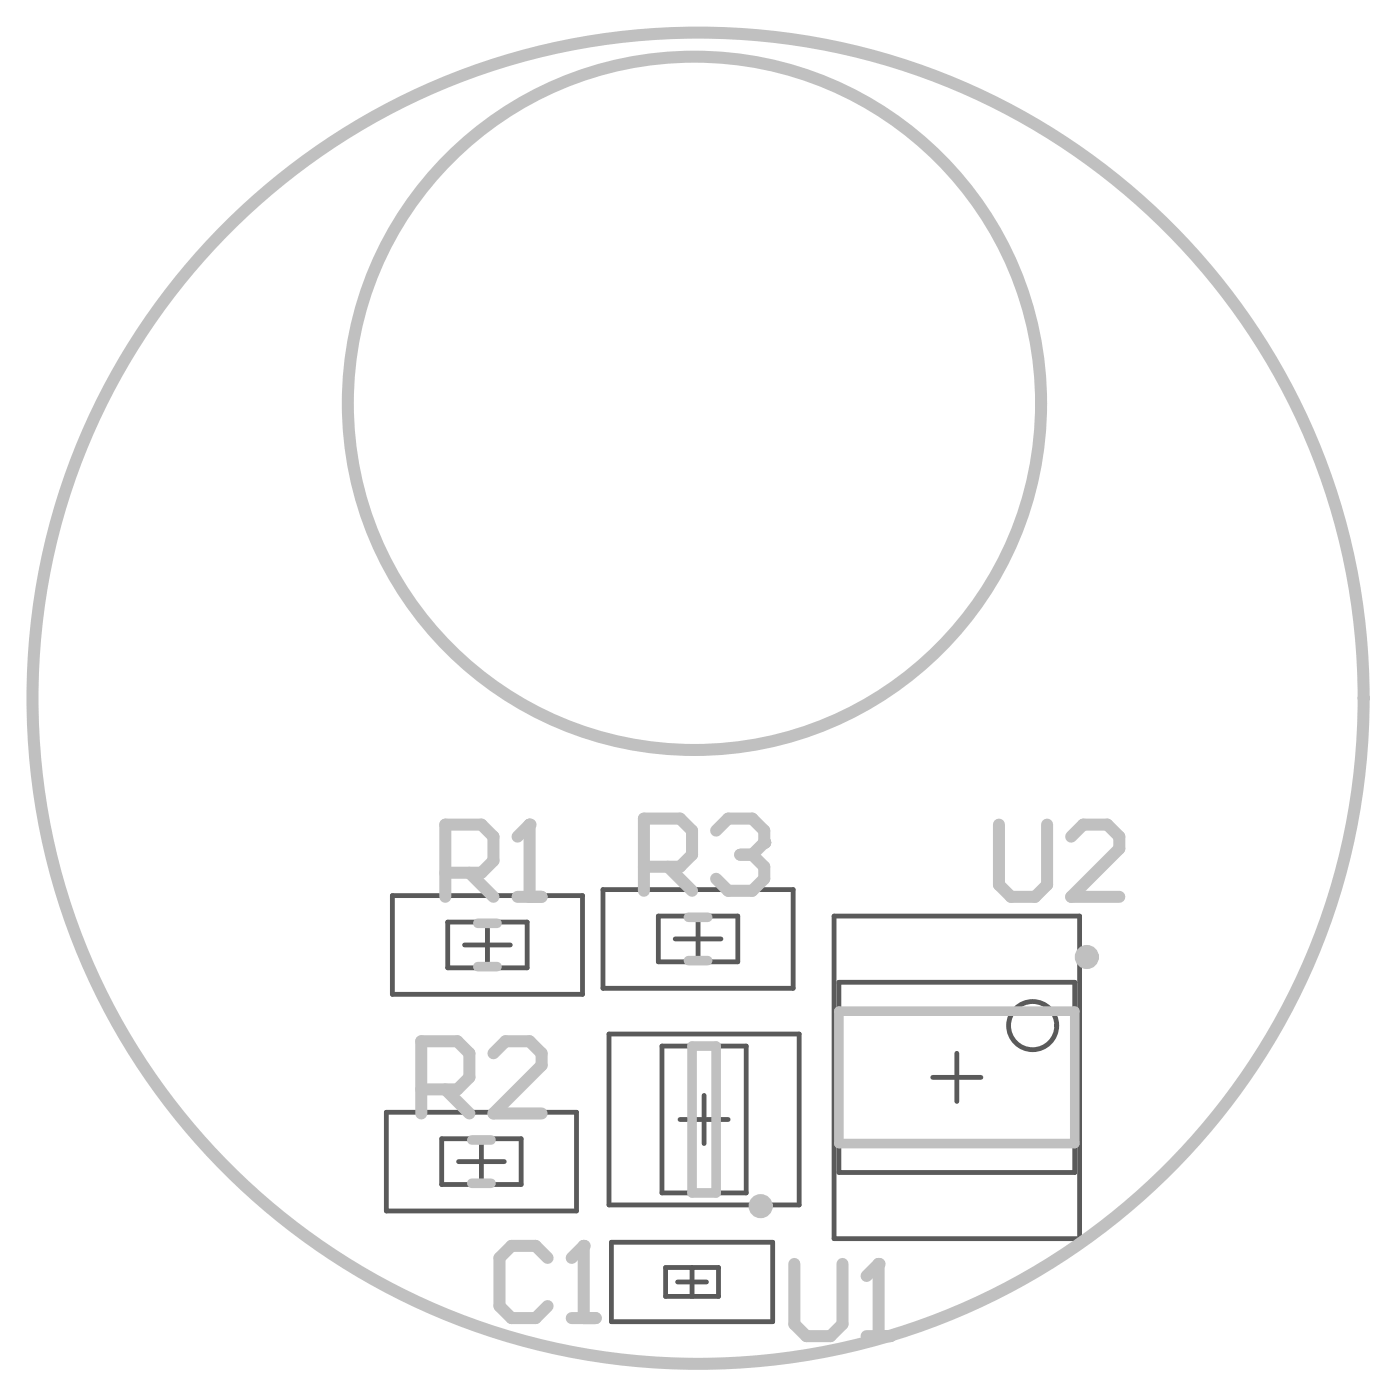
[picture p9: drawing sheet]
<svg xmlns="http://www.w3.org/2000/svg" width="49mm" height="49mm" viewBox="0 0 49 49" stroke-linecap="round" stroke-linejoin="round" font-family="sans-serif">
<g fill="none" stroke="#5a5a5a" stroke-width=".17">
<path d="M13.5 39h6.7v3.4h-6.7zM13.7 31.4h6.7v3.4h-6.7zM15.5 39.9h2.8v1.6h-2.8zM15.7 32.3h2.8v1.6h-2.8zM16.3 33.1h1.6M16.9 39.9v1.6M17.1 32.3v1.6M21.1 31.2h6.7v3.4h-6.7zM21.3 36.2h6.7v6h-6.7zM23.1 32.1h2.7v1.6h-2.7zM23.2 36.6h2.9v5.2h-2.9zM23.6 32.9h1.7"/>
<path d="M23.8 39.2h1.7M24.5 32.1v1.6M24.7 38.4v1.7M29.2 32.1h8.6v11.3h-8.6zM29.4 34.4h8.2v6.7h-8.2zM32.7 37.7h1.7M33.5 36.9v1.7M16.1 40.7h1.6M21.4 43.5h5.7v2.8h-5.7zM23.3 44.4h1.9v1h-1.9zM23.7 44.9h1M24.2 44.4v1"/>
<circle cx="36.2" cy="35.9" r=".84"/>
</g>
<path d="M16.5 39.9h.7M16.7 33.9h.7M16.7 32.3h.7M24.1 33.6h.7M24.1 32.1h.7M24.2 36.6h.9v5.2h-.9zM29.4 35.4h8.2v4.7h-8.2zM16.5 41.4h.7" fill="none" stroke="#c0c0c0" stroke-width=".34"/>
<path d="M14.8 38.2h1.2l.4-.5v-.8l-.4-.4h-1.2v2.5M15.6 38.2l.8 .8M15.6 30.6h1.3l.4-.5v-.8l-.4-.4h-1.3v2.5M16.4 30.6l.9 .8M17.3 36.9l.4-.4h.8l.5 .4v.4l-1.7 1.7h1.7M18.1 31.4h.9M18.5 28.9v2.5" fill="none" stroke="#c0c0c0" stroke-width=".42"/>
<circle cx="18.5" cy="28.9" r=".21" fill="#c0c0c0"/>
<path d="M18.5 28.9l-.4 .4M27.8 44.3v2.1l.4 .4h.9l.4-.4v-2.1M30.4 46.8h.8M30.8 44.3v2.5" fill="none" stroke="#c0c0c0" stroke-width=".42"/>
<circle cx="30.8" cy="44.3" r=".21" fill="#c0c0c0"/>
<path d="M22.6 30.4h1.2l.4-.5v-.8l-.4-.4h-1.2v2.5M23.4 30.4l.8 .8M25.1 29.1l.4-.4h.8l.5 .4v.4M30.8 44.3l-.4 .4" fill="none" stroke="#c0c0c0" stroke-width=".42"/>
<circle cx="26.8" cy="29.5" r=".21" fill="#c0c0c0"/>
<path d="M25.9 29.9h.4M26.3 29.9l.5 .5v.4l-.5 .4h-.8l-.4-.4M26.8 29.5l-.5 .4M35 28.9v2.1l.4 .4h.9l.4-.4v-2.1M37.5 29.3l.4-.4h.9l.4 .4v.4l-1.7 1.7h1.7M19.2 44.1l-.4-.5h-.9l-.4 .5v1.6l.4 .5h.9l.4-.5M20 46.2h.9M20.4 43.6v2.6" fill="none" stroke="#c0c0c0" stroke-width=".42"/>
<circle cx="20.4" cy="43.6" r=".21" fill="#c0c0c0"/>
<g fill="none" stroke="#c0c0c0" stroke-width=".42">
<path d="M20.4 43.6l-.4 .5"/>
<circle cx="24.3" cy="14.1" r="12.1"/>
<circle cx="24.4" cy="24.5" r="23.3"/>
<circle cx="38.1" cy="33.5" r=".21"/>
<circle cx="26.6" cy="42.2" r=".21"/>
</g>
</svg>
